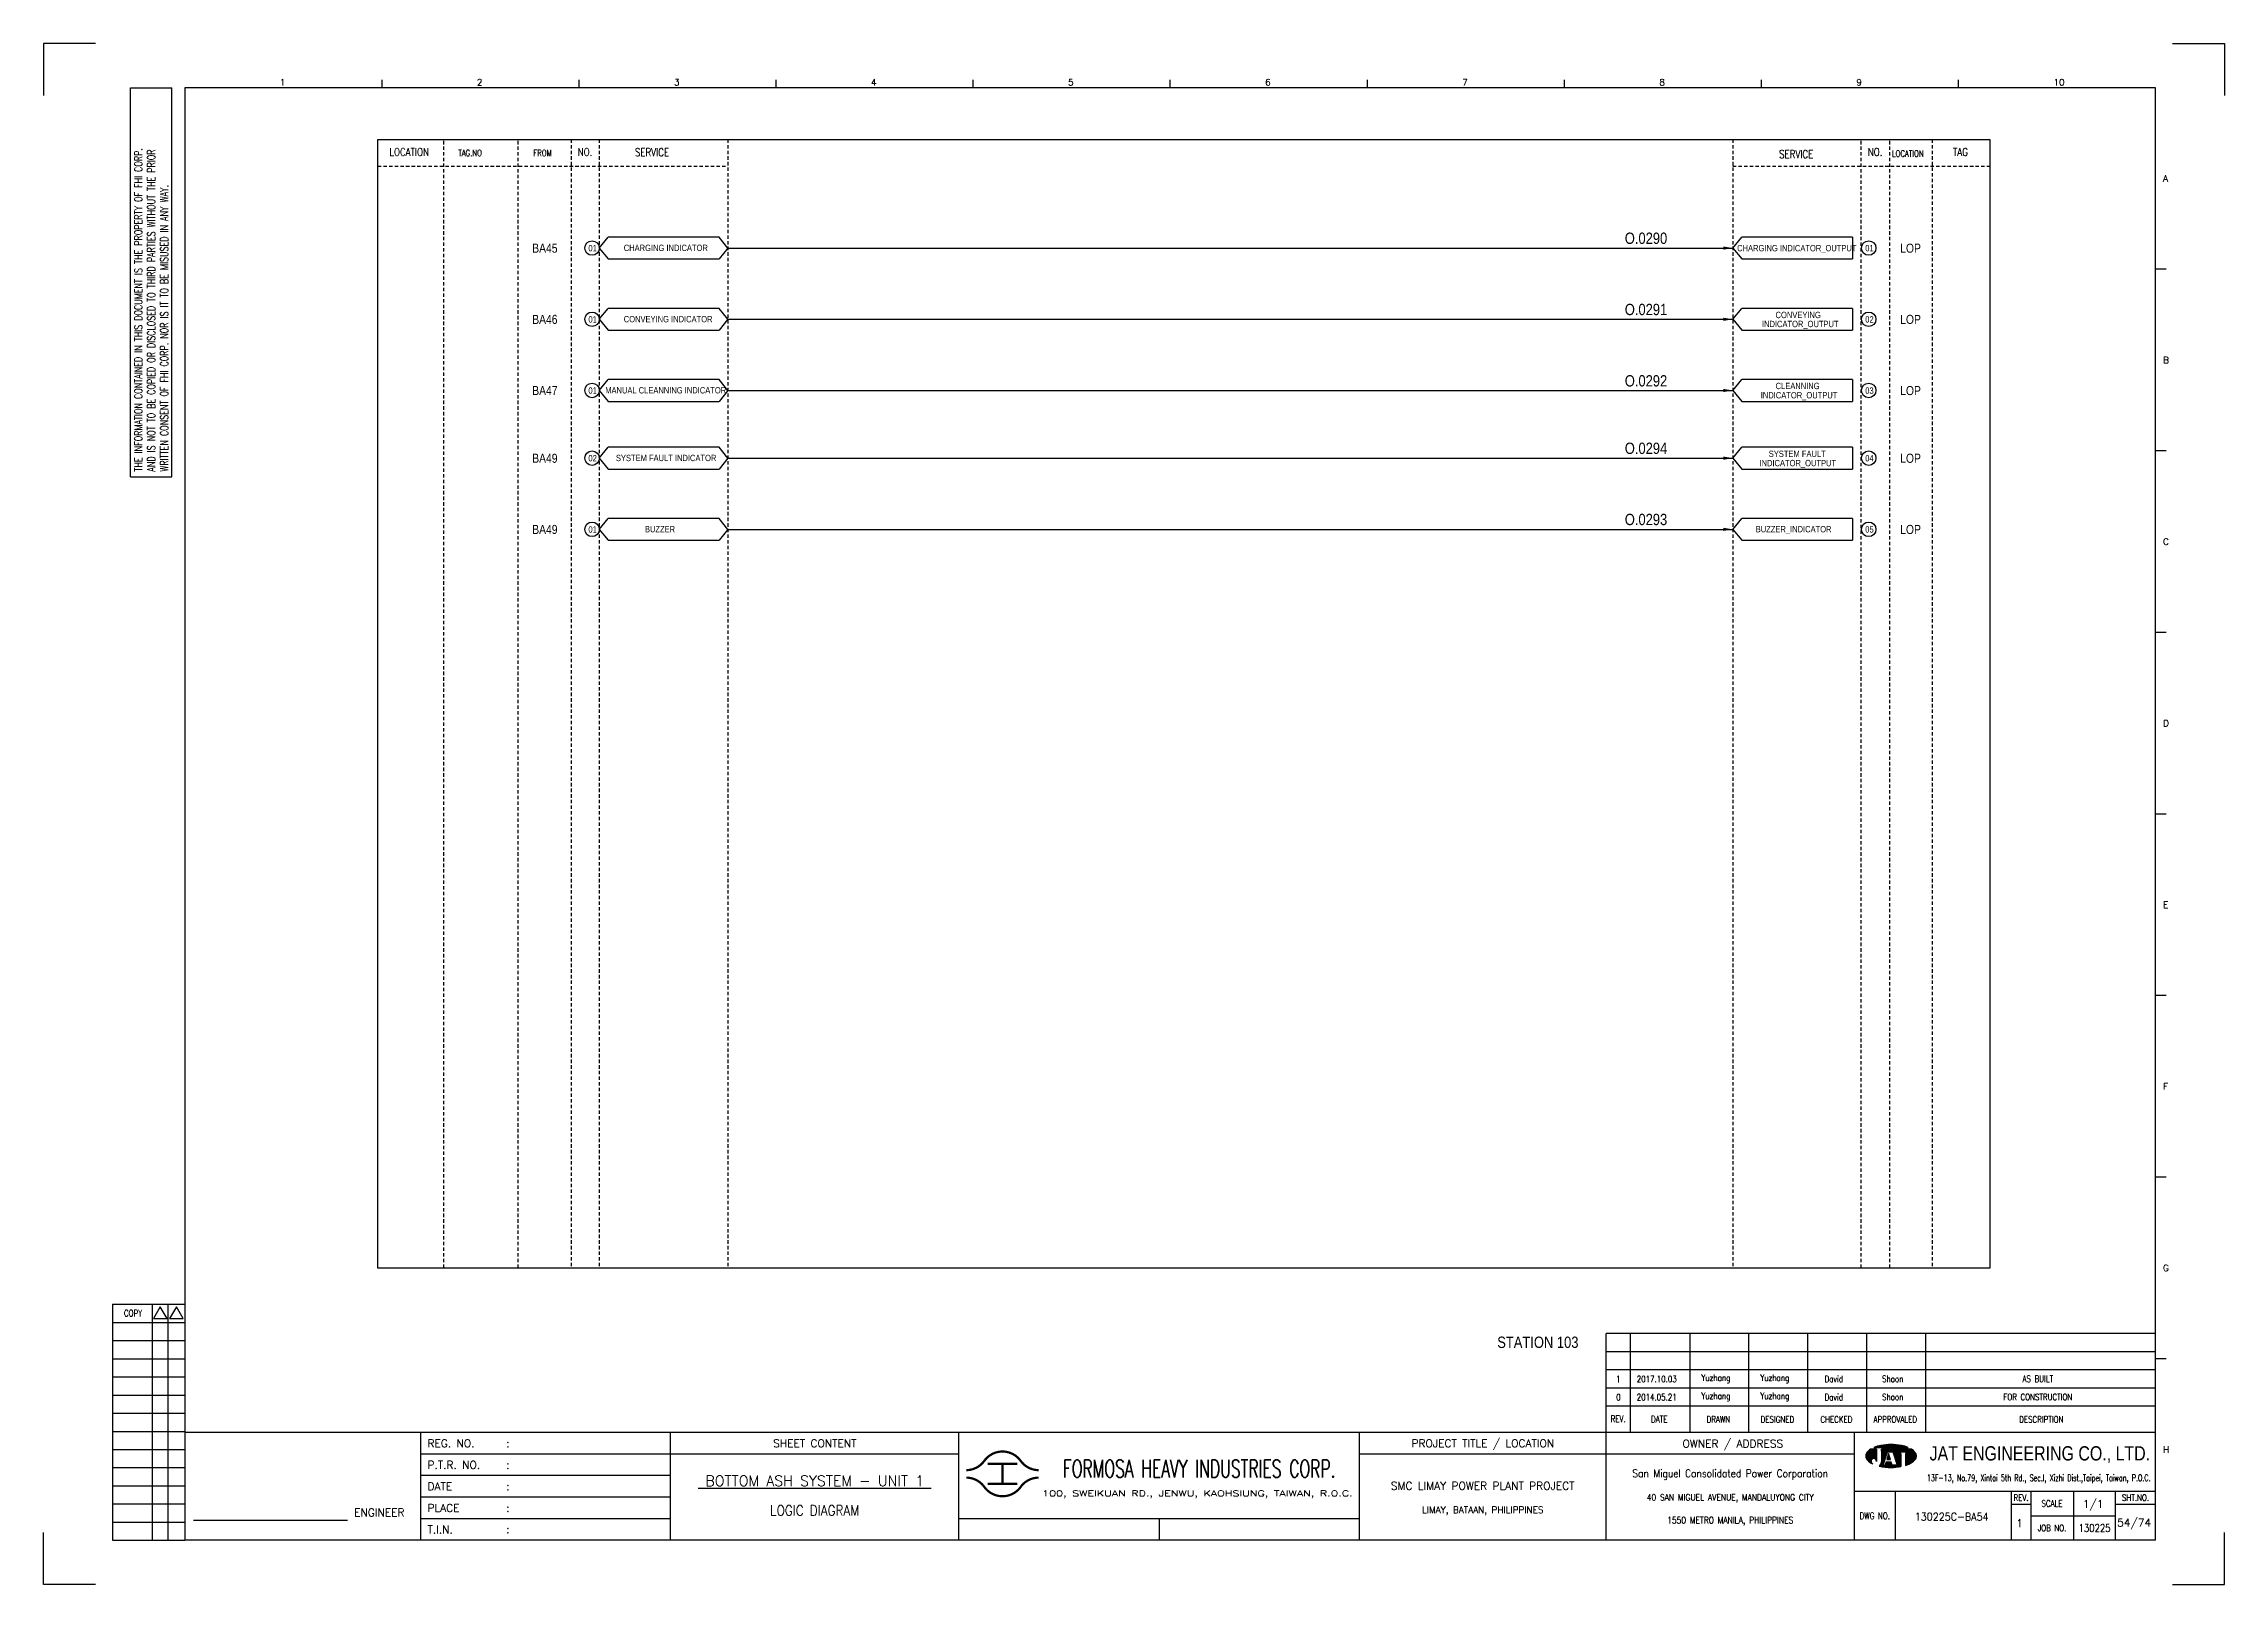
# Model space of a CAD drawing. Extents: x 2176 to 3142, y -624 to 58.
import ezdxf
from ezdxf.enums import TextEntityAlignment as Align

# ---------------------------------------------------------------- set-up
doc = ezdxf.new("R2010")
doc.units = 0
doc.header["$MEASUREMENT"] = 0
doc.linetypes.add('HIDDEN', pattern=[4, 1.5, -1, 1.5])
doc.layers.get('0').update_dxf_attribs({"linetype": 'CONTINUOUS'})
doc.layers.get('DEFPOINTS').update_dxf_attribs({"linetype": 'CONTINUOUS'})
for name, color, linetype in [('B_DIM', 7, 'CONTINUOUS'), ('CON', 4, 'CONTINUOUS'), ('DCS', 7, 'CONTINUOUS'), ('DIM', 3, 'CONTINUOUS'), ('HID', 2, 'HIDDEN'), ('T', 2, 'CONTINUOUS'), ('TEXT', 7, 'CONTINUOUS'), ('圖框CON', 4, 'CONTINUOUS'), ('圖框DIM', 3, 'CONTINUOUS'), ('框線', 6, 'CONTINUOUS')]:
    doc.layers.add(name, color=color, linetype=linetype)
doc.styles.add('AEH', font='simplex', dxfattribs={"width": 0.8, "bigfont": 'ae'})
doc.styles.add('DAYUKP', font='complex', dxfattribs={"bigfont": 'DAYUKP.SHX'})
doc.styles.add('E2', font='simplex.shx', dxfattribs={"height": 2})
doc.styles.add('E3', font='simplex.shx', dxfattribs={"height": 3})
doc.styles.add('E4', font='simplex.shx', dxfattribs={"height": 4})
doc.styles.add('ROMANS', font='romans', dxfattribs={"width": 0.8})
doc.styles.add('style3', font='ARIALN.TTF')
doc.styles.add('WMF-Arial0', font='arial.ttf')

msp = doc.modelspace()

# ---------------------------------------------------------------- texts
at = {"layer": 'CON', "style": 'ROMANS', "width": 0.8}
for s, p in [('LOCATION', (2337.5, 10.23)), ('NO.', (2415.39, 10.23)), ('SERVICE', (2445.04, 10.15)), ('SERVICE', (2951.86, 9.29)), ('NO.', (2986.82, 10.23)), ('TAG', (3024.62, 10.23))]:
    msp.add_text(s, height=3.5, dxfattribs=at).set_placement(p, align=Align.MIDDLE)
for s, p in [('TAG.NO', (2359.23, 7.57)), ('FROM', (2392.49, 7.57)), ('LOCATION', (2994.26, 7.33))]:
    msp.add_text(s, height=2.8, dxfattribs=at).set_placement(p, align=Align.BOTTOM_LEFT)
at = {"layer": 'CON', "style": 'style3'}
for s, p in [('BA45', (2391.98, -32.35)), ('LOP', (2997.92, -32.35)), ('BA46', (2391.98, -63.88)), ('LOP', (2997.92, -63.88)), ('BA47', (2391.98, -95.4)), ('LOP', (2997.92, -95.4)), ('BA49', (2391.98, -125.37)), ('LOP', (2997.92, -125.37)), ('BA49', (2391.98, -156.9)), ('LOP', (2997.92, -156.9))]:
    msp.add_text(s, height=4, dxfattribs=at).set_placement(p, align=Align.MIDDLE_LEFT)
for s, p in [('01', (2416.88, -34.58)), ('CHARGING INDICATOR', (2432.53, -34.46)), ('CHARGING INDICATOR_OUTPUT', (2925.7, -34.56)), ('01', (2982.45, -34.58)), ('01', (2416.88, -66.11)), ('CONVEYING INDICATOR', (2432.53, -65.99)), ('INDICATOR_OUTPUT', (2936.69, -68.15)), ('CONVEYING', (2942.72, -64.16)), ('02', (2982.45, -66.11)), ('01', (2416.88, -97.64)), ('MANUAL CLEANNING INDICATOR', (2424.32, -97.51)), ('INDICATOR_OUTPUT', (2936.16, -99.71)), ('CLEANNING', (2942.74, -95.6)), ('03', (2982.45, -97.64)), ('02', (2416.88, -127.6)), ('SYSTEM FAULT INDICATOR', (2429.05, -127.48)), ('SYSTEM FAULT', (2939.71, -125.63)), ('04', (2982.45, -127.6)), ('INDICATOR_OUTPUT', (2935.59, -129.74)), ('01', (2416.88, -159.13)), ('BUZZER', (2441.91, -159.01)), ('BUZZER_INDICATOR', (2933.93, -159.01)), ('05', (2982.45, -159.13))]:
    msp.add_text(s, height=2.8, dxfattribs=at).set_placement(p, align=Align.BOTTOM_LEFT)
at = {"layer": 'DCS', "linetype": 'ByBlock', "style": 'style3'}
for s, p in [('O.0290', (2875.93, -30.45)), ('O.0291', (2875.93, -61.98)), ('O.0292', (2875.93, -93.58)), ('O.0294', (2875.93, -123.46)), ('O.0293', (2875.93, -154.97)), ('STATION 103', (2819.44, -519.32))]:
    msp.add_text(s, height=5, dxfattribs=at).set_placement(p)
at = {"layer": 'T', "style": 'AEH', "width": 0.8}
for s, height, p in [('Yuzhang', 2.871, (2916.28, -533.01)), ('Yuzhang', 2.871, (2942.39, -533.01)), ('0', 2.87, (2873.08, -541.17)), ('1', 2.87, (2873.08, -533.13)), ('2017.10.03', 2.871, (2890.08, -533.09)), ('2014.05.21', 2.871, (2890.08, -541.13)), ('Yuzhang', 2.871, (2916.28, -541.05)), ('Yuzhang', 2.871, (2942.39, -541.05)), ('David', 2.871, (2968.51, -533.01)), ('David', 2.871, (2968.51, -541.05)), ('Shoon', 2.871, (2994.62, -533.01)), ('Shoon', 2.871, (2994.62, -541.05)), ('FOR CONSTRUCTION', 2.8714, (3058.89, -541.05)), ('AS BUILT', 2.871, (3058.89, -533.01))]:
    msp.add_text(s, height=height, dxfattribs=at).set_placement(p, align=Align.MIDDLE)
at = {"layer": 'TEXT', "color": 2, "style": 'E3', "width": 0.8}
msp.add_text('130225', height=3.446, dxfattribs=at).set_placement((3084.02, -599.08), align=Align.MIDDLE_CENTER)

# ---------------------------------------------------------------- blocks, each defined once
blk = doc.blocks.new('LEADER')
at = {"layer": 'CON'}
blk.add_solid([(0.85, -0.57), (0.85, -1.57), (3.85, -1.07)], dxfattribs=at)
blk = doc.blocks.new('Sht_Cont_T3')
at = {"layer": 'TEXT', "color": 3, "linetype": 'Continuous', "style": 'E4'}
for tag, p in [('$SHT_CONT_L1$', (55.63, 24.91)), ('$SHT_CONT_L2$', (55.63, 16.61)), ('$SHT_CONT_L3$', (55.63, 8.3))]:
    blk.add_attdef(tag, text='', height=4, dxfattribs=at).set_placement(p, align=Align.MIDDLE)
blk = doc.blocks.new('1880-TITLE_BLK')
at = {"layer": 'TEXT', "color": 2, "linetype": 'Continuous', "style": 'E3'}
for tag, p in [('DWG_NO', (736.41, 26.44)), ('REV', (762.59, 23.97)), ('SCALE', (790.95, 31.17)), ('SHT_NO', (806.74, 23.97))]:
    blk.add_attdef(tag, text='', height=3, dxfattribs=at).set_placement(p, align=Align.MIDDLE)
at = {"layer": 'TEXT', "linetype": 'Continuous', "style": 'E2', "width": 0.6}
for tag, p in [('REV_DATE', (418.65, 19.76)), ('APPR_DATE', (492.93, 19.76))]:
    blk.add_attdef(tag, text='', height=2, dxfattribs=at).set_placement(p, align=Align.MIDDLE_LEFT)
blk = doc.blocks.new('1')
at = {"ltscale": 500, "const_width": 0.99}
blk.add_lwpolyline([(1686.83, 57.65, -0.241531), (1678.79, 61.78, 0.512989), (1662.7, 61.78, -0.241531), (1654.66, 57.65, -0.241531)], format="xyb", dxfattribs=at)
for points in [[(1664.14, 60.4), (1677.35, 60.4)], [(1670.74, 60.4), (1670.74, 51.6)], [(1664.14, 51.6), (1677.35, 51.6)]]:
    blk.add_lwpolyline(points, dxfattribs=at)
at = {"const_width": 0.99}
blk.add_lwpolyline([(1686.83, 54.35, 0.241531), (1678.79, 50.22, -0.512989), (1662.7, 50.22, 0.241531), (1654.66, 54.35, 0.241531)], format="xyb", dxfattribs=at)
at = {"layer": 'B_DIM'}
for p, q in [((2181.53, 118.11), (1938.08, 118.11)), ((1938.08, 74.29), (1938.08, 118.11)), ((1948.92, 74.29), (1948.92, 118.11)), ((1975.28, 74.29), (1975.28, 118.11)), ((2001.39, 74.29), (2001.39, 118.11)), ((2027.5, 74.29), (2027.5, 118.11)), ((2053.62, 74.29), (2053.62, 118.11)), ((2079.73, 74.29), (2079.73, 118.11)), ((2181.53, 110.07), (1938.08, 110.07)), ((1938.08, 77.93), (1938.08, 104.33)), ((2181.53, 102.03), (1938.08, 102.03)), ((2181.53, 93.99), (1938.08, 93.99)), ((2181.53, 85.95), (1938.08, 85.95))]:
    blk.add_line(p, q, dxfattribs=at)
at = {"layer": 'CON'}
for points in [[(1523.67, 26.6), (1523.67, 74.29)], [(1651.45, 26.6), (1651.45, 74.29)]]:
    blk.add_lwpolyline(points, dxfattribs=at)
at = {"layer": 'CON', "ltscale": 500}
for points in [[(1523.67, 64.75), (1413.11, 64.75)], [(1651.45, 64.75), (1523.67, 64.75)], [(1523.67, 55.22), (1413.11, 55.22)], [(1523.67, 45.69), (1413.11, 45.69)], [(1523.67, 36.15), (1413.11, 36.15)]]:
    blk.add_lwpolyline(points, dxfattribs=at)
at = {"layer": 'DEFPOINTS'}
for points in [[(1268.99, 689.33), (1246.02, 689.33), (1246.02, 666.36)], [(2189, 689.33), (2211.97, 689.33), (2211.97, 666.36)], [(1268.99, 7.08), (1246.02, 7.08), (1246.02, 30.05)], [(2189, 7.08), (2211.97, 7.08), (2211.97, 30.05)]]:
    blk.add_lwpolyline(points, dxfattribs=at)
at = {"layer": 'DIM'}
for p, q in [((1276.46, 131.12), (1276.46, 26.6)), ((1276.46, 131.12), (1308.62, 131.12)), ((1294.26, 26.6), (1294.26, 131.12)), ((1301.15, 26.6), (1301.15, 131.12)), ((1276.46, 123.08), (1308.62, 123.08)), ((1276.46, 115.04), (1308.62, 115.04)), ((1276.46, 107), (1308.62, 107)), ((1276.46, 98.96), (1308.62, 98.96)), ((1276.46, 90.92), (1308.62, 90.92)), ((1276.46, 82.88), (1308.62, 82.88)), ((1276.46, 74.84), (1308.62, 74.84)), ((1276.46, 66.8), (1308.62, 66.8)), ((1276.46, 58.76), (1308.62, 58.76)), ((1276.46, 50.72), (1308.62, 50.72)), ((1276.46, 42.68), (1308.62, 42.68)), ((1276.46, 34.64), (1308.62, 34.64)), ((1276.46, 26.6), (1308.62, 26.6))]:
    blk.add_line(p, q, dxfattribs=at)
for points in [[(1297.7, 129.98), (1294.72, 124.81), (1300.69, 124.81)], [(1304.83, 129.98), (1301.84, 124.81), (1307.81, 124.81)]]:
    blk.add_lwpolyline(points, close=True, dxfattribs=at)
at = {"layer": 'T', "lineweight": -3}
for p, q in [((2056.73, 67.67), (2071.93, 67.67)), ((2057.91, 66.87), (2055.21, 66.87)), ((2057.91, 66.87), (2057.91, 61.52)), ((2073.45, 66.87), (2060.05, 66.87)), ((2060.05, 66.33), (2060.05, 66.87)), ((2060.05, 66.87), (2060.05, 61.23)), ((2061.8, 63.05), (2060.05, 61.24)), ((2060.85, 59.91), (2062.72, 65.8)), ((2061.65, 59.91), (2060.85, 59.91)), ((2062.08, 61.25), (2061.65, 59.91)), ((2064.44, 61.25), (2062.08, 61.25)), ((2063.26, 65), (2062.41, 62.32)), ((2062.41, 62.32), (2064.1, 62.32)), ((2062.72, 65.8), (2065.13, 65.8)), ((2064.1, 62.32), (2063.26, 65)), ((2063.79, 65.8), (2065.13, 65.8)), ((2064.86, 59.91), (2064.44, 61.25)), ((2067, 59.91), (2064.86, 59.91)), ((2065.13, 65.8), (2067, 59.91)), ((2066.74, 65.8), (2072.62, 65.8)), ((2066.74, 65), (2066.74, 65.8)), ((2068.61, 65), (2066.74, 65)), ((2068.61, 65), (2068.61, 59.21)), ((2072.62, 65), (2070.75, 65)), ((2070.75, 65), (2070.75, 59.74)), ((2072.62, 65.8), (2072.62, 65))]:
    blk.add_line(p, q, dxfattribs=at)
at = {"layer": 'T', "color": 0, "lineweight": -3}
for p, q in [((2056.94, 67.67), (2057.09, 67.82)), ((2057.16, 67.67), (2057.44, 67.95)), ((2057.39, 67.67), (2057.78, 68.07)), ((2057.61, 67.67), (2058.11, 68.18)), ((2057.83, 67.67), (2058.43, 68.27)), ((2058.05, 67.67), (2058.73, 68.35)), ((2058.27, 67.67), (2059.03, 68.43)), ((2058.49, 67.67), (2059.32, 68.49)), ((2058.72, 67.67), (2059.6, 68.55)), ((2058.94, 67.67), (2059.87, 68.6)), ((2059.16, 67.67), (2060.14, 68.65)), ((2059.38, 67.67), (2060.41, 68.7)), ((2059.6, 67.67), (2060.67, 68.74)), ((2059.82, 67.67), (2060.93, 68.77)), ((2060.05, 67.67), (2061.18, 68.81)), ((2060.27, 67.67), (2061.44, 68.84)), ((2060.49, 67.67), (2061.69, 68.87)), ((2060.71, 67.67), (2061.93, 68.89)), ((2060.93, 67.67), (2062.18, 68.91)), ((2061.15, 67.67), (2062.42, 68.93)), ((2061.38, 67.67), (2062.66, 68.95)), ((2061.6, 67.67), (2062.89, 68.97)), ((2061.82, 67.67), (2063.13, 68.98)), ((2062.04, 67.67), (2063.36, 68.99)), ((2062.26, 67.67), (2063.59, 69)), ((2062.48, 67.67), (2063.82, 69)), ((2062.71, 67.67), (2064.04, 69.01)), ((2062.93, 67.67), (2064.27, 69.01)), ((2063.15, 67.67), (2064.49, 69.01)), ((2063.37, 67.67), (2064.71, 69.01)), ((2063.59, 67.67), (2064.92, 69)), ((2063.81, 67.67), (2065.14, 69)), ((2064.04, 67.67), (2065.35, 68.99)), ((2064.26, 67.67), (2065.56, 68.98)), ((2064.48, 67.67), (2065.78, 68.97)), ((2064.7, 67.67), (2065.98, 68.95)), ((2064.92, 67.67), (2066.19, 68.94)), ((2065.14, 67.67), (2066.4, 68.92)), ((2065.37, 67.67), (2066.6, 68.9)), ((2065.59, 67.67), (2066.8, 68.88)), ((2065.81, 67.67), (2067, 68.86)), ((2066.03, 67.67), (2067.2, 68.84)), ((2066.25, 67.67), (2067.4, 68.82)), ((2066.47, 67.67), (2067.6, 68.79)), ((2066.7, 67.67), (2067.79, 68.77)), ((2066.92, 67.67), (2067.98, 68.74)), ((2067.14, 67.67), (2068.18, 68.71)), ((2067.36, 67.67), (2068.37, 68.68)), ((2067.58, 67.67), (2068.56, 68.64)), ((2067.81, 67.67), (2068.75, 68.61)), ((2068.03, 67.67), (2068.93, 68.58)), ((2068.25, 67.67), (2069.12, 68.54)), ((2068.47, 67.67), (2069.3, 68.5)), ((2068.69, 67.67), (2069.48, 68.46)), ((2068.91, 67.67), (2069.66, 68.42)), ((2069.14, 67.67), (2069.84, 68.37)), ((2069.36, 67.67), (2070.01, 68.33)), ((2069.58, 67.67), (2070.19, 68.28)), ((2069.8, 67.67), (2070.36, 68.23)), ((2070.02, 67.67), (2070.53, 68.18)), ((2070.24, 67.67), (2070.7, 68.13)), ((2070.47, 67.67), (2070.87, 68.07)), ((2070.69, 67.67), (2071.03, 68.02)), ((2070.91, 67.67), (2071.2, 67.96)), ((2071.13, 67.67), (2071.36, 67.9)), ((2071.35, 67.67), (2071.52, 67.84)), ((2071.57, 67.67), (2071.68, 67.77)), ((2071.8, 67.67), (2071.83, 67.71)), ((2053.09, 63.82), (2056.14, 66.87)), ((2053.09, 64.04), (2055.92, 66.87)), ((2053.11, 63.62), (2056.36, 66.87)), ((2053.12, 64.29), (2055.7, 66.87)), ((2053.14, 63.43), (2056.58, 66.87)), ((2053.18, 63.25), (2056.8, 66.87)), ((2053.18, 64.57), (2055.47, 66.87)), ((2053.24, 63.08), (2057.03, 66.87)), ((2053.29, 64.91), (2055.25, 66.87)), ((2053.3, 62.92), (2057.25, 66.87)), ((2053.37, 62.77), (2057.47, 66.87)), ((2053.45, 62.63), (2057.69, 66.87)), ((2053.54, 62.5), (2057.91, 66.86)), ((2053.61, 65.45), (2054.47, 66.31)), ((2053.64, 62.37), (2057.91, 66.64)), ((2053.74, 62.25), (2057.91, 66.42)), ((2053.84, 62.14), (2057.91, 66.2)), ((2053.95, 62.02), (2057.91, 65.98)), ((2054.07, 61.91), (2057.91, 65.75)), ((2054.18, 61.8), (2057.91, 65.53)), ((2054.29, 61.7), (2057.91, 65.31)), ((2054.41, 61.59), (2057.91, 65.09)), ((2054.53, 61.49), (2057.91, 64.87)), ((2054.65, 61.39), (2057.91, 64.65)), ((2054.78, 61.29), (2055.59, 62.11)), ((2054.9, 61.2), (2055.48, 61.77)), ((2055.03, 61.11), (2055.46, 61.53)), ((2055.16, 61.01), (2055.47, 61.33)), ((2055.3, 60.93), (2055.52, 61.15)), ((2055.43, 60.84), (2055.59, 60.99)), ((2055.57, 60.76), (2055.67, 60.85)), ((2055.71, 60.67), (2055.76, 60.73)), ((2055.85, 60.59), (2055.88, 60.62)), ((2056, 60.52), (2056, 60.52)), ((2056.12, 62.63), (2057.91, 64.42)), ((2056.14, 60.44), (2056.14, 60.44)), ((2056.46, 62.75), (2057.91, 64.2)), ((2056.7, 62.77), (2057.91, 63.98)), ((2056.9, 62.75), (2057.91, 63.76)), ((2057.08, 62.71), (2057.91, 63.54)), ((2057.23, 62.64), (2057.91, 63.32)), ((2057.37, 62.56), (2057.91, 63.09)), ((2057.5, 62.46), (2057.91, 62.87)), ((2057.61, 62.35), (2057.91, 62.65)), ((2057.7, 62.23), (2057.91, 62.43)), ((2057.79, 62.09), (2057.91, 62.21)), ((2057.85, 61.93), (2057.91, 61.99)), ((2057.89, 61.75), (2057.91, 61.76)), ((2057.91, 61.54), (2057.91, 61.55)), ((2059.09, 59.4), (2061.43, 61.74)), ((2059.28, 59.36), (2061.33, 61.42)), ((2059.46, 59.32), (2061.23, 61.09)), ((2059.64, 59.29), (2061.12, 60.77)), ((2059.83, 59.25), (2061.02, 60.44)), ((2059.86, 60.39), (2061.54, 62.07)), ((2059.98, 60.73), (2061.64, 62.39)), ((2060.02, 59.22), (2060.92, 60.12)), ((2060.03, 61), (2061.74, 62.72)), ((2060.05, 63.24), (2063.68, 66.87)), ((2060.05, 63.46), (2063.46, 66.87)), ((2060.05, 63.68), (2063.23, 66.87)), ((2060.05, 63.9), (2063.01, 66.87)), ((2060.05, 64.13), (2062.79, 66.87)), ((2060.05, 64.35), (2062.57, 66.87)), ((2060.05, 64.57), (2062.35, 66.87)), ((2060.05, 64.79), (2062.13, 66.87)), ((2060.05, 65.01), (2061.9, 66.87)), ((2060.05, 65.23), (2061.68, 66.87)), ((2060.05, 65.46), (2061.46, 66.87)), ((2060.05, 66.12), (2060.79, 66.87)), ((2060.05, 66.34), (2060.57, 66.87)), ((2060.05, 66.56), (2060.35, 66.87)), ((2060.05, 66.79), (2060.13, 66.87)), ((2060.05, 65.68), (2061.24, 66.87)), ((2060.05, 65.9), (2061.02, 66.87)), ((2060.05, 63.02), (2062.67, 65.64)), ((2060.05, 62.8), (2062.57, 65.32)), ((2060.05, 62.57), (2062.47, 64.99)), ((2060.05, 62.35), (2062.36, 64.67)), ((2060.05, 62.13), (2062.26, 64.34)), ((2060.05, 61.91), (2062.16, 64.02)), ((2060.05, 61.69), (2062.05, 63.69)), ((2060.05, 61.46), (2061.95, 63.37)), ((2060.05, 61.24), (2060.05, 61.24)), ((2060.21, 59.19), (2060.93, 59.91)), ((2060.4, 59.16), (2061.15, 59.91)), ((2060.59, 59.13), (2061.38, 59.91)), ((2060.78, 59.1), (2061.6, 59.91)), ((2060.98, 59.07), (2063.16, 61.25)), ((2061.17, 59.04), (2063.38, 61.25)), ((2061.37, 59.02), (2063.6, 61.25)), ((2061.57, 59), (2063.82, 61.25)), ((2061.68, 59.99), (2062.94, 61.25)), ((2061.77, 58.97), (2064.04, 61.25)), ((2061.78, 60.32), (2062.71, 61.25)), ((2061.88, 60.64), (2062.49, 61.25)), ((2061.97, 58.95), (2064.27, 61.25)), ((2061.99, 60.96), (2062.27, 61.25)), ((2062.17, 58.94), (2064.45, 61.21)), ((2062.38, 58.92), (2064.51, 61.05)), ((2062.45, 62.32), (2063.71, 63.57)), ((2062.5, 62.58), (2063.65, 63.74)), ((2062.58, 58.9), (2064.56, 60.88)), ((2062.6, 62.91), (2063.6, 63.91)), ((2062.68, 62.32), (2063.76, 63.4)), ((2062.7, 63.23), (2063.55, 64.08)), ((2062.79, 58.89), (2064.61, 60.71)), ((2062.8, 63.56), (2063.49, 64.25)), ((2062.83, 65.8), (2063.9, 66.87)), ((2062.9, 62.32), (2063.81, 63.24)), ((2062.91, 63.88), (2063.44, 64.42)), ((2063, 58.88), (2064.67, 60.54)), ((2063.01, 64.2), (2063.39, 64.58)), ((2063.05, 65.8), (2064.12, 66.87)), ((2063.11, 64.53), (2063.33, 64.75)), ((2063.12, 62.32), (2063.87, 63.07)), ((2063.21, 64.85), (2063.28, 64.92)), ((2063.21, 58.87), (2064.72, 60.37)), ((2063.27, 65.8), (2064.34, 66.87)), ((2063.34, 62.32), (2063.92, 62.9)), ((2063.43, 58.86), (2064.77, 60.2)), ((2063.49, 65.8), (2064.56, 66.87)), ((2063.56, 62.32), (2063.97, 62.73)), ((2063.64, 58.85), (2064.82, 60.03)), ((2063.72, 65.8), (2064.79, 66.87)), ((2063.78, 62.32), (2064.03, 62.56)), ((2063.86, 58.85), (2064.92, 59.91)), ((2063.94, 65.8), (2065.01, 66.87)), ((2064.01, 62.32), (2064.08, 62.39)), ((2064.08, 58.84), (2065.15, 59.91)), ((2064.16, 65.8), (2065.23, 66.87)), ((2064.3, 58.84), (2065.37, 59.91)), ((2064.38, 65.8), (2065.45, 66.87)), ((2064.52, 58.84), (2065.59, 59.91)), ((2064.6, 65.8), (2065.67, 66.87)), ((2064.74, 58.85), (2065.81, 59.91)), ((2064.82, 65.8), (2065.89, 66.87)), ((2064.97, 58.85), (2066.03, 59.91)), ((2065.05, 65.8), (2066.12, 66.87)), ((2065.16, 65.69), (2066.34, 66.87)), ((2065.2, 58.86), (2066.25, 59.91)), ((2065.22, 65.53), (2066.56, 66.87)), ((2065.27, 65.36), (2066.78, 66.87)), ((2065.32, 65.19), (2067, 66.87)), ((2065.38, 65.02), (2067.22, 66.87)), ((2065.43, 64.85), (2067.45, 66.87)), ((2065.43, 58.87), (2066.48, 59.91)), ((2065.48, 64.69), (2067.67, 66.87)), ((2065.54, 64.52), (2066.74, 65.71)), ((2065.59, 64.35), (2066.74, 65.49)), ((2065.65, 64.18), (2066.74, 65.27)), ((2065.66, 58.88), (2066.7, 59.91)), ((2065.7, 64.01), (2066.74, 65.05)), ((2065.75, 63.84), (2066.9, 65)), ((2065.81, 63.68), (2067.12, 65)), ((2065.86, 63.51), (2067.35, 65)), ((2065.9, 58.89), (2066.92, 59.91)), ((2065.91, 63.34), (2067.57, 65)), ((2065.97, 63.17), (2067.79, 65)), ((2066.02, 63), (2068.01, 65)), ((2066.07, 62.84), (2068.23, 65)), ((2066.13, 62.67), (2068.46, 65)), ((2066.14, 58.91), (2068.61, 61.38)), ((2066.18, 62.5), (2068.61, 64.93)), ((2066.23, 62.33), (2068.61, 64.71)), ((2066.29, 62.16), (2068.61, 64.48)), ((2066.34, 61.99), (2068.61, 64.26)), ((2066.38, 58.93), (2068.61, 61.16)), ((2066.39, 61.83), (2068.61, 64.04)), ((2066.45, 61.66), (2068.61, 63.82)), ((2066.5, 61.49), (2068.61, 63.6)), ((2066.56, 61.32), (2068.61, 63.38)), ((2066.61, 61.15), (2068.61, 63.15)), ((2066.62, 58.95), (2068.61, 60.94)), ((2066.66, 60.99), (2068.61, 62.93)), ((2066.72, 60.82), (2068.61, 62.71)), ((2066.77, 60.65), (2068.61, 62.49)), ((2066.82, 65.8), (2067.89, 66.87)), ((2066.82, 60.48), (2068.61, 62.27)), ((2066.87, 58.97), (2068.61, 60.72)), ((2066.88, 60.31), (2068.61, 62.05)), ((2066.93, 60.14), (2068.61, 61.82)), ((2066.98, 59.98), (2068.61, 61.6)), ((2067.04, 65.8), (2068.11, 66.87)), ((2067.11, 59), (2068.61, 60.49)), ((2067.26, 65.8), (2068.33, 66.87)), ((2067.37, 59.03), (2068.61, 60.27)), ((2067.48, 65.8), (2068.55, 66.87)), ((2067.62, 59.06), (2068.61, 60.05)), ((2067.71, 65.8), (2068.78, 66.87)), ((2067.88, 59.1), (2068.61, 59.83)), ((2067.93, 65.8), (2069, 66.87)), ((2068.14, 59.14), (2068.61, 59.61)), ((2068.15, 65.8), (2069.22, 66.87)), ((2068.37, 65.8), (2069.44, 66.87)), ((2068.4, 59.18), (2068.61, 59.38)), ((2068.59, 65.8), (2069.66, 66.87)), ((2068.81, 65.8), (2069.88, 66.87)), ((2069.04, 65.8), (2070.11, 66.87)), ((2069.26, 65.8), (2070.33, 66.87)), ((2069.48, 65.8), (2070.55, 66.87)), ((2069.7, 65.8), (2070.77, 66.87)), ((2069.92, 65.8), (2070.99, 66.87)), ((2070.14, 65.8), (2071.21, 66.87)), ((2070.37, 65.8), (2071.44, 66.87)), ((2070.59, 65.8), (2071.66, 66.87)), ((2070.75, 63.08), (2074.07, 66.4)), ((2070.75, 62.86), (2074.19, 66.3)), ((2070.75, 62.63), (2074.31, 66.2)), ((2070.75, 62.41), (2074.43, 66.09)), ((2070.75, 62.19), (2074.54, 65.98)), ((2070.75, 61.97), (2074.66, 65.87)), ((2070.75, 61.75), (2074.77, 65.76)), ((2070.75, 61.53), (2074.87, 65.65)), ((2070.75, 61.3), (2074.98, 65.53)), ((2070.75, 61.08), (2075.08, 65.41)), ((2070.75, 60.86), (2075.17, 65.28)), ((2070.75, 60.64), (2075.25, 65.14)), ((2070.75, 63.96), (2071.78, 65)), ((2070.75, 63.74), (2072, 65)), ((2070.75, 63.52), (2072.22, 65)), ((2070.75, 63.3), (2072.45, 65)), ((2070.75, 64.41), (2071.34, 65)), ((2070.75, 64.19), (2071.56, 65)), ((2070.75, 64.85), (2070.89, 65)), ((2070.75, 64.63), (2071.12, 65)), ((2070.75, 60.42), (2075.33, 64.99)), ((2070.75, 60.2), (2075.39, 64.84)), ((2070.75, 59.97), (2075.45, 64.67)), ((2070.75, 59.75), (2075.5, 64.5)), ((2070.81, 65.8), (2071.88, 66.87)), ((2071.03, 65.8), (2072.1, 66.87)), ((2071.07, 59.85), (2075.53, 64.32)), ((2071.25, 65.8), (2072.32, 66.87)), ((2071.42, 59.97), (2075.56, 64.12)), ((2071.47, 65.8), (2072.54, 66.87)), ((2071.7, 65.8), (2072.77, 66.87)), ((2071.78, 60.12), (2075.57, 63.9)), ((2071.92, 65.8), (2072.99, 66.87)), ((2072.14, 65.8), (2073.21, 66.87)), ((2072.17, 60.28), (2075.55, 63.67)), ((2072.36, 65.8), (2073.43, 66.87)), ((2072.58, 65.8), (2073.57, 66.78)), ((2072.59, 60.48), (2075.51, 63.4)), ((2072.62, 65.62), (2073.7, 66.69)), ((2072.62, 65.39), (2073.83, 66.6)), ((2072.62, 65.17), (2073.95, 66.5)), ((2073.08, 60.75), (2075.42, 63.1)), ((2073.74, 61.19), (2075.24, 62.69))]:
    blk.add_line(p, q, dxfattribs=at)
at = {"layer": 'T', "lineweight": -3}
for centre, major_axis, start_param, end_param in [((2062.5, 54), (-10.49, 10.49), 5.683021, 5.897183), ((2064.33, 44.23), (-17.52, 17.52), 5.497787, 5.683021), ((2064.33, 44.23), (17.52, 17.52), 0.600164, 0.785398), ((2066.16, 54), (10.49, 10.49), 0.386002, 0.600164), ((2055.58, 63.92), (1.76, 1.76), 1.614811, 2.356194), ((2055.58, 63.92), (-1.76, 1.76), 0.785398, 1.526782), ((2059.72, 60.14), (-5.73, 5.73), 6.088179, 6.3272), ((2059.72, 67.71), (5.73, 5.73), 3.097578, 3.478972), ((2056.68, 61.54), (-0.868, 0.868), 3.906164, 8.245601), ((2057.88, 61.28), (1.53, 1.53), 4.470635, 5.546585), ((2064.33, 83.62), (17.52, 17.52), 3.710226, 3.926991), ((2064.33, 83.62), (17.52, 17.52), 3.926991, 4.100643), ((2066.16, 73.85), (-10.49, 10.49), 2.670765, 2.781027), ((2068.93, 67.71), (-5.73, 5.73), 2.781027, 3.185607), ((2068.93, 60.14), (-5.73, 5.73), 4.668374, 4.907395), ((2073.07, 63.92), (-1.76, 1.76), 3.926991, 4.668374), ((2073.07, 63.92), (1.76, 1.76), 4.756403, 5.497787)]:
    blk.add_ellipse(centre, major_axis=major_axis, ratio=1, start_param=start_param, end_param=end_param, dxfattribs=at)
at = {"layer": '圖框CON'}
for p, q in [((1284.5, 669.81), (1302.87, 669.81)), ((1284.5, 497.52), (1284.5, 669.81)), ((1302.87, 497.52), (1302.87, 669.81)), ((1395.91, 669.85), (1395.91, 673.29)), ((1483.2, 669.85), (1483.2, 673.29)), ((1570.49, 669.85), (1570.49, 673.29)), ((1657.78, 669.85), (1657.78, 673.29)), ((1745.08, 669.85), (1745.08, 673.29)), ((1832.37, 669.85), (1832.37, 673.29)), ((1919.66, 669.85), (1919.66, 673.29)), ((2006.95, 669.85), (2006.95, 673.29)), ((2094.24, 669.85), (2094.24, 673.29)), ((2186.14, 589.41), (2181.53, 589.41)), ((2186.14, 509.01), (2181.53, 509.01)), ((1284.5, 497.52), (1302.87, 497.52)), ((2186.14, 428.61), (2181.53, 428.61)), ((2186.14, 348.2), (2181.53, 348.2)), ((2186.14, 267.8), (2181.53, 267.8)), ((2186.14, 187.4), (2181.53, 187.4)), ((2186.14, 107), (2181.53, 107)), ((2048.1, 48.3), (2181.53, 48.3)), ((2066.14, 48.3), (2066.14, 26.6)), ((2117.55, 48.3), (2117.55, 26.6)), ((2117.55, 42.62), (2126.28, 42.62)), ((2126.28, 48.3), (2126.28, 26.6)), ((2145.25, 26.6), (2145.25, 48.3)), ((2163.72, 26.6), (2163.72, 48.3)), ((2163.72, 42.62), (2181.53, 42.62)), ((1740.17, 36.15), (1740.17, 26.6)), ((2126.28, 37.45), (2163.72, 37.45))]:
    blk.add_line(p, q, dxfattribs=at)
for points in [[(1413.11, 26.6), (1413.11, 74.29)], [(1828.89, 26.6), (1828.89, 74.29)], [(1938.08, 26.6), (1938.08, 74.29)], [(2048.1, 26.6), (2048.1, 74.29)], [(2048.1, 64.75), (1828.89, 64.75)], [(1828.89, 36.15), (1802.67, 36.15), (1651.45, 36.15)]]:
    blk.add_lwpolyline(points, dxfattribs=at)
at = {"layer": '圖框DIM'}
blk.add_line((1312.36, 35.55), (1380.65, 35.55), dxfattribs=at)
at = {"layer": '框線'}
for p, q in [((1308.62, 669.81), (1308.62, 26.6)), ((2181.53, 669.81), (1308.62, 669.81)), ((2181.53, 26.6), (2181.53, 669.81)), ((2181.53, 74.29), (1308.62, 74.29)), ((2181.53, 26.6), (1308.62, 26.6))]:
    blk.add_line(p, q, dxfattribs=at)
at = {"style": 'DAYUKP'}
for s, height, p in [('1', 2.87, (1350.64, 670.78)), ('2', 2.87, (1437.93, 670.78)), ('3', 2.87, (1525.22, 670.78)), ('4', 2.87, (1612.51, 670.78)), ('5', 2.87, (1699.8, 670.78)), ('6', 2.87, (1787.1, 670.78)), ('7', 2.87, (1874.39, 670.78)), ('8', 2.87, (1961.68, 670.78)), ('9', 2.87, (2048.97, 670.78)), ('10', 2.871, (2136.26, 670.78))]:
    blk.add_text(s, height=height, dxfattribs=at).set_placement(p)
for s, p in [('A', (2184.79, 629.6)), ('B', (2184.79, 549.2)), ('C', (2184.79, 468.8)), ('D', (2184.79, 388.39)), ('E', (2184.79, 307.99)), ('F', (2184.79, 227.59)), ('G', (2184.79, 147.19)), ('H', (2184.79, 66.79))]:
    blk.add_text(s, height=2.87, dxfattribs=at).set_placement(p, align=Align.MIDDLE_LEFT)
at = {"style": 'WMF-Arial0', "width": 0.8}
blk.add_text('JAT ENGINEERING CO., LTD.', height=6.3172, dxfattribs=at).set_placement((2130.24, 64.55), align=Align.MIDDLE)
at = {"color": 90, "ltscale": 500, "style": 'ROMANS', "width": 0.65}
blk.add_text('FORMOSA HEAVY INDUSTRIES CORP.', height=7.7366, dxfattribs=at).set_placement((1757.9, 58.28), align=Align.MIDDLE)
at = {"color": 2, "ltscale": 500, "style": 'ROMANS', "width": 0.85}
blk.add_text('San Miguel Consolidated Power Corporation', height=3.4457, dxfattribs=at).set_placement((1993.09, 56.23), align=Align.MIDDLE_CENTER)
at = {"color": 2, "ltscale": 500, "style": 'ROMANS'}
for s, height, p in [('SMC LIMAY POWER PLANT PROJECT', 3.4457, (1883.48, 50.7)), ('LIMAY, BATAAN, PHILIPPINES', 2.8714, (1883.48, 40.08))]:
    blk.add_text(s, height=height, dxfattribs=at).set_placement(p, align=Align.MIDDLE_CENTER)
at = {"color": 4, "ltscale": 500, "style": 'ROMANS', "width": 0.85}
for s, p in [('40 SAN MIGUEL AVENUE, MANDALUYONG CITY', (1993.09, 45.61)), ('1550 METRO MANILA, PHILIPPINES', (1993.09, 35.51))]:
    blk.add_text(s, height=2.8714, dxfattribs=at).set_placement(p, align=Align.MIDDLE_CENTER)
at = {"layer": 'B_DIM', "style": 'AEH', "width": 0.8}
for s, height, p in [('REV.', 2.871, (1943.45, 80.37)), ('DATE', 2.871, (1961.68, 80.21)), ('DRAWN', 2.871, (1987.87, 80.12)), ('DESIGNED', 2.871, (2013.98, 80.12)), ('CHECKED', 2.871, (2040.1, 80.12)), ('APPROVALED', 2.871, (2066.21, 80.12)), ('DESCRIPTION', 2.8714, (2130.87, 80.12))]:
    blk.add_text(s, height=height, dxfattribs=at).set_placement(p, align=Align.MIDDLE)
at = {"layer": 'DIM', "style": 'ROMANS', "width": 0.75}
for s, p in [('THE INFORMATION CONTAINED IN THIS DOCUMENT IS THE PROPERTY OF FHI CORP.', (1287.94, 499.82)), ('AND IS NOT TO BE COPIED OR DISCLOSED TO THIRD PARTIES WITHOUT THE PRIOR', (1293.68, 499.82)), ('WRITTEN CONSENT OF FHI CORP. NOR IS IT TO BE MISUSED IN ANY WAY.', (1299.43, 499.82))]:
    blk.add_text(s, height=3.4457, rotation=90, dxfattribs=at).set_placement(p, align=Align.MIDDLE_LEFT)
at = {"layer": 'DIM', "style": 'ROMANS', "width": 0.8}
blk.add_text('COPY', height=2.871, dxfattribs=at).set_placement((1285.64, 127.16), align=Align.MIDDLE)
at = {"layer": 'HID', "ltscale": 500, "style": 'ROMANS'}
for s, height, p in [('REG. NO.', 3.446, (1416.1, 69.52)), (':', 3.45, (1450.9, 69.52)), ('P.T.R. NO.', 3.446, (1416.1, 59.99)), (':', 3.45, (1450.9, 59.99)), ('DATE', 3.446, (1416.1, 50.45)), (':', 3.45, (1450.9, 50.45)), ('PLACE', 3.446, (1416.1, 40.92)), (':', 3.45, (1450.9, 40.92)), ('T.I.N.', 3.446, (1416.1, 31.37)), (':', 3.45, (1450.9, 31.39))]:
    blk.add_text(s, height=height, dxfattribs=at).set_placement(p, align=Align.MIDDLE_LEFT)
for s, p in [('SHEET CONTENT', (1587.56, 69.52)), ('PROJECT TITLE / LOCATION', (1883.48, 69.28)), ('OWNER / ADDRESS', (1994.25, 69.12))]:
    blk.add_text(s, height=3.4457, dxfattribs=at).set_placement(p, align=Align.MIDDLE)
at = {"layer": 'HID', "style": 'ROMANS', "width": 1.216198}
blk.add_text('100, SWEIKUAN RD., JENWU, KAOHSIUNG, TAIWAN, R.O.C.', height=2.5897, dxfattribs=at).set_placement((1688.31, 46.06), (1825.84, 46.06), align=Align.FIT)
at = {"layer": 'HID', "style": 'ROMANS'}
blk.add_text('ENGINEER', height=3.446, dxfattribs=at).set_placement((1394.71, 37.18), align=Align.CENTER)
at = {"layer": 'HID', "color": 7, "style": 'ROMANS', "width": 0.8}
for s, p in [('DWG NO.', (2057.12, 37.45)), ('REV.', (2121.92, 45.46)), ('SCALE', (2135.64, 42.87)), ('SHT.NO.', (2172.62, 45.46)), ('JOB NO.', (2135.64, 32.03))]:
    blk.add_text(s, height=2.871, dxfattribs=at).set_placement(p, align=Align.MIDDLE)
at = {"layer": 'T', "color": 2, "ltscale": 500, "style": 'ROMANS', "width": 0.65}
blk.add_text('13F-13, No.79, Xintai 5th Rd., Sec.I, Xizhi Dist.,Taipei, Taiwan, P.O.C.', height=2.8714, dxfattribs=at).set_placement((2129.74, 52.81), align=Align.CENTER)

# ---------------------------------------------------------------- linework, layer by layer
at = {"layer": 'CON', "color": 6}
for p, q in [((2421.69, -32.3), (2425.59, -27.49)), ((2474.72, -27.49), (2425.59, -27.49)), ((2478.62, -32.3), (2474.72, -27.49)), ((2923.82, -32.3), (2927.72, -27.49)), ((2976.86, -27.49), (2927.72, -27.49)), ((2976.86, -27.49), (2976.86, -37.12)), ((2421.69, -32.3), (2425.59, -37.12)), ((2425.59, -37.12), (2474.72, -37.12)), ((2478.62, -32.3), (2474.72, -37.12)), ((2923.82, -32.3), (2927.72, -37.12)), ((2927.72, -37.12), (2976.86, -37.12)), ((2421.69, -63.83), (2425.59, -59.01)), ((2421.69, -63.83), (2425.59, -68.65)), ((2474.72, -59.01), (2425.59, -59.01)), ((2478.62, -63.83), (2474.72, -59.01)), ((2478.62, -63.83), (2474.72, -68.65)), ((2923.82, -63.83), (2927.72, -59.01)), ((2923.82, -63.83), (2927.72, -68.65)), ((2976.86, -59.01), (2927.72, -59.01)), ((2976.86, -59.01), (2976.86, -68.65)), ((2425.59, -68.65), (2474.72, -68.65)), ((2927.72, -68.65), (2976.86, -68.65)), ((2421.69, -95.35), (2425.59, -90.54)), ((2421.69, -95.35), (2425.59, -100.17)), ((2474.72, -90.54), (2425.59, -90.54)), ((2478.62, -95.35), (2474.72, -90.54)), ((2478.62, -95.35), (2474.72, -100.17)), ((2923.82, -95.35), (2927.72, -90.54)), ((2923.82, -95.35), (2927.72, -100.17)), ((2976.86, -90.54), (2927.72, -90.54)), ((2976.86, -90.54), (2976.86, -100.17)), ((2425.59, -100.17), (2474.72, -100.17)), ((2927.72, -100.17), (2976.86, -100.17)), ((2421.69, -125.32), (2425.59, -120.51)), ((2421.69, -125.32), (2425.59, -130.14)), ((2474.72, -120.51), (2425.59, -120.51)), ((2478.62, -125.32), (2474.72, -120.51)), ((2478.62, -125.32), (2474.72, -130.14)), ((2923.82, -125.32), (2927.72, -120.51)), ((2923.82, -125.32), (2927.72, -130.14)), ((2976.86, -120.51), (2927.72, -120.51)), ((2976.86, -120.51), (2976.86, -130.14)), ((2425.59, -130.14), (2474.72, -130.14)), ((2927.72, -130.14), (2976.86, -130.14)), ((2421.69, -156.85), (2425.59, -152.03)), ((2474.72, -152.03), (2425.59, -152.03)), ((2478.62, -156.85), (2474.72, -152.03)), ((2923.82, -156.85), (2927.72, -152.03)), ((2976.86, -152.03), (2927.72, -152.03)), ((2976.86, -152.03), (2976.86, -161.67)), ((2421.69, -156.85), (2425.59, -161.67)), ((2425.59, -161.67), (2474.72, -161.67)), ((2478.62, -156.85), (2474.72, -161.67)), ((2923.82, -156.85), (2927.72, -161.67)), ((2927.72, -161.67), (2976.86, -161.67))]:
    msp.add_line(p, q, dxfattribs=at)
at = {"layer": 'CON'}
for p, q in [((2478.62, -32.3), (2923.82, -32.3)), ((2478.62, -63.83), (2923.82, -63.83)), ((2478.62, -95.35), (2923.82, -95.35)), ((2478.62, -125.32), (2923.82, -125.32)), ((2478.62, -156.85), (2923.82, -156.85))]:
    msp.add_line(p, q, dxfattribs=at)
msp.add_lwpolyline([(2323.57, 15.83), (3037.57, 15.83), (3037.57, -483.97), (2323.57, -483.97)], close=True, dxfattribs=at)
for centre in [(2418.48, -32.3), (2983.97, -32.3), (2418.48, -63.83), (2983.97, -63.83), (2418.48, -95.35), (2983.97, -95.35), (2418.48, -125.32), (2983.97, -125.32), (2418.48, -156.85), (2983.97, -156.85)]:
    msp.add_circle(centre, 3.21, dxfattribs=at)
at = {"layer": 'HID'}
for p, q in [((2352.62, 15.13), (2352.62, -483.97)), ((2385.55, 15.13), (2385.55, -483.97)), ((2409.26, 15.83), (2409.26, -483.99)), ((2421.69, 15.83), (2421.69, -483.99)), ((2478.62, 15.83), (2478.62, -483.97)), ((2923.82, 15.83), (2923.82, -483.97)), ((2980.52, 15.13), (2980.52, -483.97)), ((2993.12, 15.13), (2993.12, -483.97)), ((3012.02, 15.83), (3012.02, -483.97)), ((2323.57, 3.93), (2478.62, 3.93)), ((2923.82, 3.93), (3037.57, 3.93))]:
    msp.add_line(p, q, dxfattribs=at)

# ---------------------------------------------------------------- block references
msp.add_blockref('1', (929.54, -631.1))
at = {"layer": 'CON', "xscale": 1.4, "yscale": 1.4, "zscale": 1.4}
for p in [(2918.43, -30.81), (2918.43, -62.34), (2918.43, -93.86), (2918.43, -123.83), (2918.43, -155.36)]:
    msp.add_blockref('LEADER', p, dxfattribs=at)
at = {"layer": 'TEXT', "color": 0}
ref = msp.add_blockref('Sht_Cont_T3', (2453.21, -604.5), dxfattribs=dict(at, xscale=1.148576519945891, yscale=1.148576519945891, zscale=1.148576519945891))
ref.add_attrib('$SHT_CONT_L1$', '%%U BOTTOM ASH SYSTEM - UNIT 1 ', dxfattribs={"color": 3, "linetype": 'Continuous', "height": 4.5943, "style": 'E4'}).set_placement((2517.11, -575.89), align=Align.TOP_CENTER)
ref.add_attrib('$SHT_CONT_L3$', 'LOGIC DIAGRAM', dxfattribs={"color": 3, "linetype": 'Continuous', "height": 4.5943, "style": 'E4', "width": 0.85}).set_placement((2517.11, -594.96), align=Align.BOTTOM_CENTER)
ref = msp.add_blockref('1880-TITLE_BLK', (2174.89, -624.44), dxfattribs=dict(at, xscale=1.148576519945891, yscale=1.148576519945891, zscale=1.148576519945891))
ref.add_attrib('DWG_NO', '130225C-BA54', dxfattribs={"color": 2, "linetype": 'Continuous', "height": 3.4457, "style": 'E3', "width": 0.9}).set_placement((3020.72, -594.07), align=Align.MIDDLE)
ref.add_attrib('REV', '1', dxfattribs={"color": 2, "linetype": 'Continuous', "height": 3.45, "style": 'E3'}).set_placement((3050.79, -596.91), align=Align.MIDDLE)
ref.add_attrib('SCALE', '1/1', dxfattribs={"color": 2, "linetype": 'Continuous', "height": 3.446, "style": 'E3'}).set_placement((3083.35, -588.65), align=Align.MIDDLE)
ref.add_attrib('SHT_NO', '54/74', dxfattribs={"color": 2, "linetype": 'Continuous', "height": 3.446, "style": 'E3'}).set_placement((3101.5, -596.91), align=Align.MIDDLE)

msp.set_redraw_order([(e.dxf.handle, doc.entitydb.next_handle()) for e in msp.query("TEXT MTEXT ATTDEF DIMENSION ARC_DIMENSION")])  # texts and dimensions are drawn at this point

doc.saveas('drawing.dxf')
